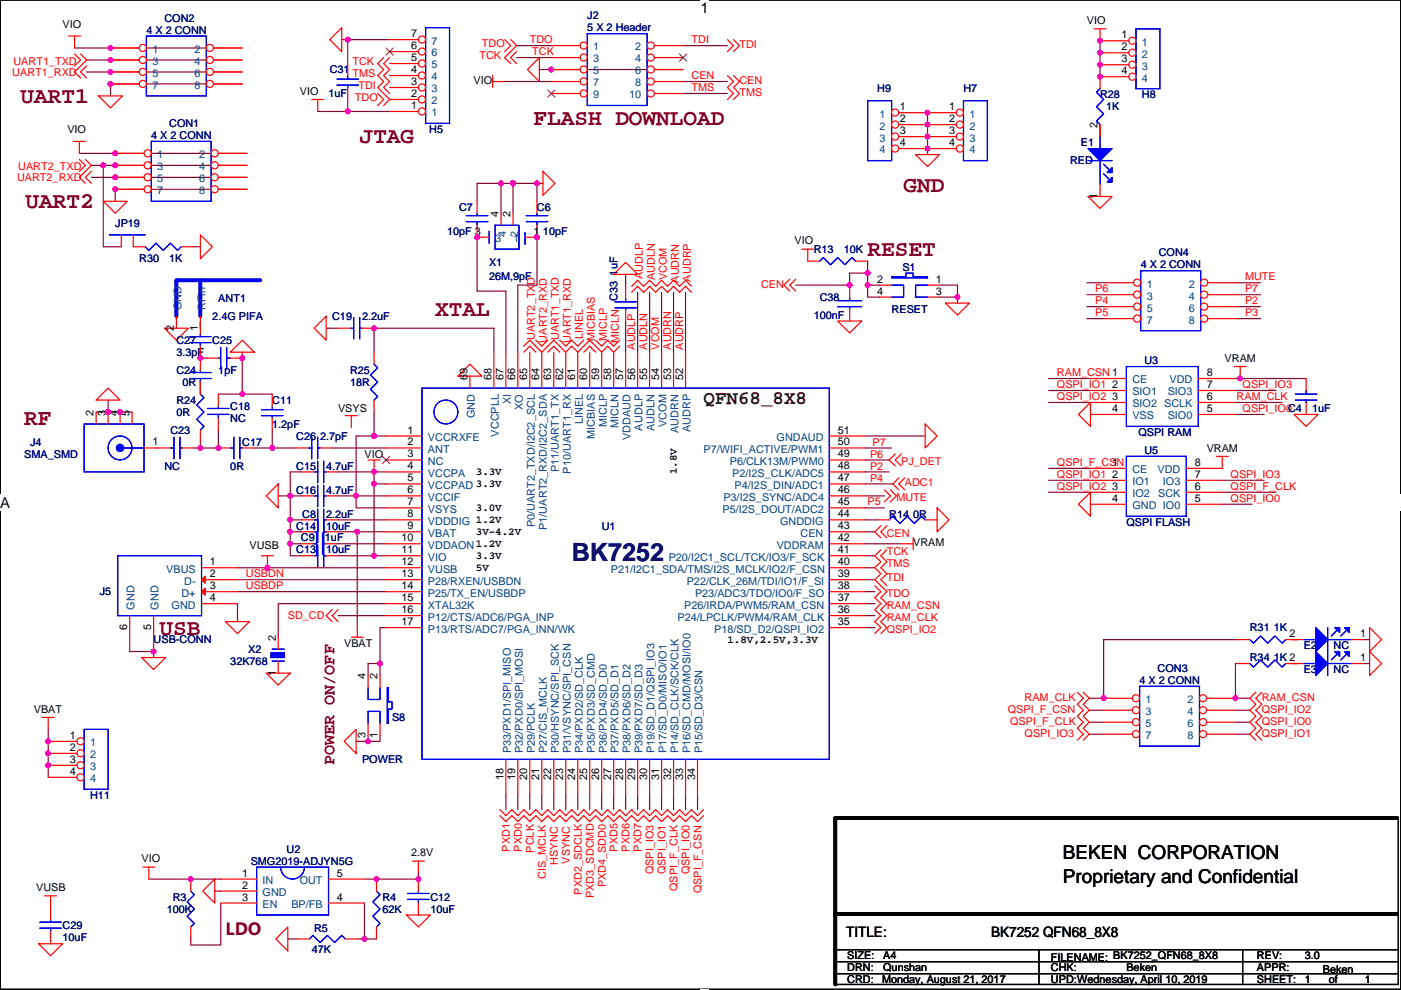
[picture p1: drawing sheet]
<svg xmlns="http://www.w3.org/2000/svg" width="297mm" height="210mm" viewBox="0 0 297 210" stroke-linecap="round" stroke-linejoin="round" font-family="sans-serif">
<defs><g id="words">
<text font-size="5.3" fill="#000080" x="121.2" y="119">BK7252</text>
<g font-size="4.8" fill="#800000">
<text x="4.4" y="21.9">UART1</text>
<text x="113.1" y="26.4">FLASH DOWNLOAD</text>
<text x="76.3" y="30.2">JTAG</text>
<text x="191.6" y="40.7">GND</text>
<text x="5.4" y="44.2">UART2</text>
<text x="184" y="54.4">RESET</text>
<text x="92.3" y="67.1">XTAL</text>
<text x="5.1" y="90.2">RF</text>
<text x="33.8" y="134.6">USB</text>
</g>
<text font-size="4.1" fill="#400000" x="149.2" y="85.7">QFN68_8X8</text>
<g font-size="4.1">
<text x="225.4" y="182.2">BEKEN CORPORATION</text>
<text x="225.4" y="187.3">Proprietary and Confidential</text>
</g>
<g font-size="3.6" fill="#800000">
<text x="70.9" y="162.3" transform="rotate(-90 70.9 162.3)">POWER ON/OFF</text>
<text x="47.8" y="198.4">LDO</text>
</g>
<g font-size="3.2">
<text x="148.5" y="2.8">1</text>
<text x=".1" y="107.7">A</text>
</g>
<g font-size="3">
<text x="179.4" y="198.8">TITLE:</text>
<text x="210.1" y="198.8">BK7252 QFN68_8X8</text>
</g>
<g font-size="2.3">
<text x="13.3" y="5.9">VIO</text>
<text x="230.4" y="5.1">VIO</text>
<text x="87.2" y="10.4">6</text>
<text x="87.2" y="7.9">7</text>
<text x="237.8" y="8.1">1</text>
<text x="237.8" y="10.7">2</text>
<text x="87.2" y="15.5">4</text>
<text x="87.2" y="13">5</text>
<text x="100.4" y="17.8">VIO</text>
<text x="237.8" y="13.2">3</text>
<text x="237.8" y="15.7">4</text>
<text x="63.6" y="20.1">VIO</text>
<text x="87.2" y="23.1">1</text>
<text x="87.2" y="20.6">2</text>
<text x="87.2" y="18">3</text>
<text x="190.8" y="23.4">1</text>
<text x="201.2" y="23.4">1</text>
<text x="14.3" y="28.2">VIO</text>
<text x="190.8" y="25.9">2</text>
<text x="190.8" y="28.4">3</text>
<text x="201.2" y="25.9">2</text>
<text x="201.2" y="28.4">3</text>
<text x="232.7" y="27.2" transform="rotate(-90 232.7 27.2)">2</text>
<text x="190.8" y="31">4</text>
<text x="201.2" y="31">4</text>
<text x="105.7" y="46" transform="rotate(-90 105.7 46)">4</text>
<text x="108.2" y="46" transform="rotate(-90 108.2 46)">2</text>
<text x="232.7" y="42.2" transform="rotate(-90 232.7 42.2)">1</text>
<text x="113.1" y="49.8">1</text>
<text x="168.5" y="51.9">VIO</text>
<text x="186" y="59.9">2</text>
<text x="198.4" y="59.9">1</text>
<text x="186" y="62.5">4</text>
<text x="198.4" y="62.5">3</text>
<text x="36.9" y="70.1" transform="rotate(-90 36.9 70.1)">2</text>
<text x="41.9" y="70.1" transform="rotate(-90 41.9 70.1)">1</text>
<text x="259.6" y="76.8">VRAM</text>
<text x="99.1" y="80.5" transform="rotate(-90 99.1 80.5)">69</text>
<text x="104.2" y="80.5" transform="rotate(-90 104.2 80.5)">68</text>
<text x="106.7" y="80.5" transform="rotate(-90 106.7 80.5)">67</text>
<text x="109.3" y="80.5" transform="rotate(-90 109.3 80.5)">66</text>
<text x="111.8" y="80.5" transform="rotate(-90 111.8 80.5)">65</text>
<text x="114.3" y="80.5" transform="rotate(-90 114.3 80.5)">64</text>
<text x="116.9" y="80.5" transform="rotate(-90 116.9 80.5)">63</text>
<text x="119.4" y="80.5" transform="rotate(-90 119.4 80.5)">62</text>
<text x="122" y="80.5" transform="rotate(-90 122 80.5)">61</text>
<text x="124.5" y="80.5" transform="rotate(-90 124.5 80.5)">60</text>
<text x="127" y="80.5" transform="rotate(-90 127 80.5)">59</text>
<text x="129.6" y="80.5" transform="rotate(-90 129.6 80.5)">58</text>
<text x="132.1" y="80.5" transform="rotate(-90 132.1 80.5)">57</text>
<text x="134.7" y="80.5" transform="rotate(-90 134.7 80.5)">56</text>
<text x="137.2" y="80.5" transform="rotate(-90 137.2 80.5)">55</text>
<text x="139.7" y="80.5" transform="rotate(-90 139.7 80.5)">54</text>
<text x="142.3" y="80.5" transform="rotate(-90 142.3 80.5)">53</text>
<text x="144.8" y="80.5" transform="rotate(-90 144.8 80.5)">52</text>
<text x="235.8" y="82.3">2</text>
<text x="255.8" y="79.8">8</text>
<text x="255.8" y="82.3">7</text>
<text x="19.9" y="88.2" transform="rotate(-90 19.9 88.2)">2</text>
<text x="22.4" y="88.2" transform="rotate(-90 22.4 88.2)">3</text>
<text x="24.9" y="88.2" transform="rotate(-90 24.9 88.2)">4</text>
<text x="27.5" y="88.2" transform="rotate(-90 27.5 88.2)">5</text>
<text x="71.7" y="87.4">VSYS</text>
<text x="235.8" y="84.8">3</text>
<text x="235.8" y="87.4">4</text>
<text x="255.8" y="84.8">6</text>
<text x="255.8" y="87.4">5</text>
<text x="32.3" y="94.5">1</text>
<text x="86.4" y="91.9">1</text>
<text x="86.4" y="94.5">2</text>
<text x="177.6" y="94.5">50</text>
<text x="177.6" y="91.9">51</text>
<text x="255.8" y="95.8">VRAM</text>
<text x="77.3" y="97.1">VIO</text>
<text x="86.4" y="99.6">4</text>
<text x="86.4" y="97">3</text>
<text x="100.9" y="100.7">3.3V</text>
<text x="143.5" y="100.6" transform="rotate(-90 143.5 100.6)">1.8V</text>
<text x="177.6" y="97">49</text>
<text x="177.6" y="99.6">48</text>
<text x="235.8" y="98.8">1</text>
<text x="235.8" y="101.3">2</text>
<text x="253.3" y="101.3">7</text>
<text x="253.3" y="98.8">8</text>
<text x="86.4" y="102.1">5</text>
<text x="86.4" y="104.6">6</text>
<text x="86.4" y="107.2">7</text>
<text x="177.6" y="102.1">47</text>
<text x="177.6" y="104.6">46</text>
<text x="177.6" y="107.2">45</text>
<text x="235.8" y="103.9">3</text>
<text x="235.8" y="106.4">4</text>
<text x="253.3" y="106.4">5</text>
<text x="253.3" y="103.9">6</text>
<text x="86.4" y="112.3">9</text>
<text x="86.4" y="109.7">8</text>
<text x="100.9" y="108.4">3.0V</text>
<text x="100.9" y="113.4">3V~4.2V</text>
<text x="177.6" y="109.7">44</text>
<text x="177.6" y="112.3">43</text>
<text x="44.5" y="119.9">1</text>
<text x="52.9" y="116.4">VUSB</text>
<text x="85.2" y="114.8">10</text>
<text x="85.2" y="117.3">11</text>
<text x="85.2" y="119.9">12</text>
<text x="100.9" y="118.5">3.3V</text>
<text x="177.6" y="119.9">40</text>
<text x="177.6" y="114.8">42</text>
<text x="177.6" y="117.3">41</text>
<text x="193.6" y="115.9">VRAM</text>
<text x="44.5" y="122.4">2</text>
<text x="44.5" y="125">3</text>
<text x="85.2" y="122.4">13</text>
<text x="85.2" y="125">14</text>
<text x="100.9" y="121.1">5V</text>
<text x="177.6" y="125">38</text>
<text x="177.6" y="122.4">39</text>
<text x="44.5" y="127.5">4</text>
<text x="85.2" y="127.5">15</text>
<text x="85.2" y="130">16</text>
<text x="177.6" y="130">36</text>
<text x="177.6" y="127.5">37</text>
<text x="27" y="133.6" transform="rotate(-90 27 133.6)">6</text>
<text x="32" y="133.6" transform="rotate(-90 32 133.6)">5</text>
<text x="58.5" y="135.9" transform="rotate(-90 58.5 135.9)">2</text>
<text x="73" y="137.2">VBAT</text>
<text x="85.2" y="132.6">17</text>
<text x="154.2" y="136.3">1.8V,2.5V,3.3V</text>
<text x="177.6" y="132.6">35</text>
<text x="273.4" y="135.1">2</text>
<text x="288.4" y="135.1">1</text>
<text x="58.5" y="143.3" transform="rotate(-90 58.5 143.3)">1</text>
<text x="288.4" y="140.2">1</text>
<text x="77.5" y="144" transform="rotate(-90 77.5 144)">4</text>
<text x="80" y="144" transform="rotate(-90 80 144)">2</text>
<text x="7.2" y="151.2">VBAT</text>
<text x="14.8" y="156.7">1</text>
<text x="14.8" y="159.3">2</text>
<text x="14.8" y="161.8">3</text>
<text x="77.5" y="156.5" transform="rotate(-90 77.5 156.5)">3</text>
<text x="80" y="156.5" transform="rotate(-90 80 156.5)">1</text>
<text x="14.8" y="164.3">4</text>
<text x="106.7" y="165.4" transform="rotate(-90 106.7 165.4)">18</text>
<text x="109.3" y="165.4" transform="rotate(-90 109.3 165.4)">19</text>
<text x="111.8" y="165.4" transform="rotate(-90 111.8 165.4)">20</text>
<text x="114.3" y="165.4" transform="rotate(-90 114.3 165.4)">21</text>
<text x="116.9" y="165.4" transform="rotate(-90 116.9 165.4)">22</text>
<text x="119.4" y="165.4" transform="rotate(-90 119.4 165.4)">23</text>
<text x="122" y="165.4" transform="rotate(-90 122 165.4)">24</text>
<text x="124.5" y="165.4" transform="rotate(-90 124.5 165.4)">25</text>
<text x="127" y="165.4" transform="rotate(-90 127 165.4)">26</text>
<text x="129.6" y="165.4" transform="rotate(-90 129.6 165.4)">27</text>
<text x="132.1" y="165.4" transform="rotate(-90 132.1 165.4)">28</text>
<text x="134.7" y="165.4" transform="rotate(-90 134.7 165.4)">29</text>
<text x="137.2" y="165.4" transform="rotate(-90 137.2 165.4)">30</text>
<text x="139.7" y="165.4" transform="rotate(-90 139.7 165.4)">31</text>
<text x="142.3" y="165.4" transform="rotate(-90 142.3 165.4)">32</text>
<text x="144.8" y="165.4" transform="rotate(-90 144.8 165.4)">33</text>
<text x="147.4" y="165.4" transform="rotate(-90 147.4 165.4)">34</text>
<text x="30" y="182.9">VIO</text>
<text x="51.4" y="185.9">1</text>
<text x="71.4" y="185.9">5</text>
<text x="87.2" y="181.7">2.8V</text>
<text x="7.7" y="189">VUSB</text>
<text x="51.4" y="191">3</text>
<text x="51.4" y="188.5">2</text>
<text x="71.4" y="191">4</text>
<text x="179.6" y="203.5">SIZE:</text>
<text x="187.3" y="203.5">A4</text>
<text x="222.8" y="203.8">FILENAME: BK7252_QFN68_8X8</text>
<text x="266.5" y="203.5">REV:</text>
<text x="276.7" y="203.5">3.0</text>
<text x="179.6" y="206">DRN:</text>
<text x="179.6" y="208.6">CRD:</text>
<text x="187" y="208.6">Monday, August 21, 2017</text>
<text x="187.3" y="206">Qunshan</text>
<text x="222.8" y="206">CHK:</text>
<text x="222.8" y="208.6">UPD:Wednesday, April 10, 2019</text>
<text x="238.8" y="206">Beken</text>
<text x="266.5" y="206">APPR:</text>
<text x="266.5" y="208.6">SHEET:</text>
<text x="276.7" y="208.6">1</text>
<text x="280.5" y="206.3">Beken</text>
<text x="281.7" y="208.6">of</text>
<text x="289.4" y="208.6">1</text>
</g>
<g font-size="2.3" fill="#000080">
<text x="34.9" y="4.6">CON2</text>
<text x="124.5" y="4.1">J2</text>
<text x="31" y="7.2">4 X 2 CONN</text>
<text x="124.5" y="6.6">5 X 2 Header</text>
<text x="69.9" y="15.5">C31</text>
<text x="69.7" y="20.6">1uF</text>
<text x="186" y="19.6">H9</text>
<text x="204.3" y="19.6">H7</text>
<text x="233.2" y="20.9">R28</text>
<text x="234.5" y="23.4">1K</text>
<text x="242.1" y="20.9">H8</text>
<text x="32.1" y="29.5">4 X 2 CONN</text>
<text x="35.9" y="27">CON1</text>
<text x="91" y="28.2">H5</text>
<text x="226.9" y="34.8">RED</text>
<text x="229.2" y="31">E1</text>
<text x="97.3" y="44.7">C7</text>
<text x="113.9" y="44.7">C6</text>
<text x="24.4" y="48">JP19</text>
<text x="94.8" y="49.8">10pF 3</text>
<text x="115.1" y="49.8">10pF</text>
<text x="172.5" y="53.6">R13</text>
<text x="178.9" y="53.6">10K</text>
<text x="29.5" y="55.7">R30</text>
<text x="35.9" y="55.7">1K</text>
<text x="103.7" y="56.4">X1</text>
<text x="103.7" y="59.5">26M,9pF</text>
<text x="191.3" y="57.4">S1</text>
<text x="241.9" y="56.9">4 X 2 CONN</text>
<text x="245.7" y="54.4">CON4</text>
<text x="46.3" y="64.1">ANT1</text>
<text x="131" y="63.8" transform="rotate(-90 131 63.8)">C33 1uF</text>
<text x="173.8" y="63.8">C38</text>
<text x="45" y="67.9">2.4G PIFA</text>
<text x="70.4" y="67.9">C19</text>
<text x="76.8" y="67.9">2.2uF</text>
<text x="172.5" y="67.6">100nF</text>
<text x="189" y="66.3">RESET</text>
<text x="37.4" y="72.9">C27</text>
<text x="37.4" y="75.5">3.3pF</text>
<text x="45" y="72.9">C25</text>
<text x="242.6" y="77.3">U3</text>
<text x="37.4" y="79.3">C24</text>
<text x="38.7" y="81.8">0R</text>
<text x="46.3" y="79.3">1pF</text>
<text x="74.2" y="79.3">R25</text>
<text x="74.2" y="81.8">18R</text>
<text x="37.4" y="85.6">R24</text>
<text x="37.4" y="88.2">0R</text>
<text x="48.8" y="86.9">C18</text>
<text x="48.8" y="89.5">NC</text>
<text x="57.7" y="85.6">C11</text>
<text x="278.2" y="87.4">1uF</text>
<text x="6.4" y="94.5">J4</text>
<text x="36.1" y="92">C23</text>
<text x="51.4" y="94.5">C17</text>
<text x="57.7" y="90.7">1.2pF</text>
<text x="62.8" y="93.3">C26 2.7pF</text>
<text x="241.4" y="92.5">QSPI RAM</text>
<text x="5.1" y="97.1">SMA_SMD</text>
<text x="34.9" y="99.6">NC</text>
<text x="48.8" y="99.6">0R</text>
<text x="62.8" y="99.6">C15</text>
<text x="69.1" y="99.6">4.7uF</text>
<text x="242.6" y="96.3">U5</text>
<text x="62.8" y="104.7">C16</text>
<text x="69.1" y="104.7">4.7uF</text>
<text x="62.8" y="112.3">C14</text>
<text x="64.1" y="109.8">C8</text>
<text x="69.1" y="112.3">10uF</text>
<text x="69.1" y="109.8">2.2uF</text>
<text x="127.6" y="112.3">U1</text>
<text x="188.5" y="109.8">R14 0R</text>
<text x="238.8" y="111.5">QSPI FLASH</text>
<text x="62.8" y="117.4">C13</text>
<text x="63.8" y="114.9">C9</text>
<text x="68.9" y="114.9">1uF</text>
<text x="69.1" y="117.4">10uF</text>
<text x="21.1" y="126.3">J5</text>
<text x="32.6" y="136.4">USB-CONN</text>
<text x="265" y="133.9">R31 1K</text>
<text x="276.4" y="137.7">E2</text>
<text x="282.8" y="137.7">NC</text>
<text x="48.8" y="141">32K768</text>
<text x="52.6" y="138.5">X2</text>
<text x="245.4" y="142.5">CON3</text>
<text x="265" y="140.3">R34 1K 2</text>
<text x="276.4" y="142.8">E3</text>
<text x="282.8" y="142.8">NC</text>
<text x="241.6" y="145.1">4 X 2 CONN</text>
<text x="83.1" y="153">S8</text>
<text x="76.8" y="161.8">POWER</text>
<text x="19.1" y="169.5">H11</text>
<text x="53.1" y="183.4">SMG2019-ADJYN5G</text>
<text x="60.8" y="180.9">U2</text>
<text x="36.6" y="191.1">R3</text>
<text x="81.1" y="191.1">R4</text>
<text x="91.2" y="191.1">C12</text>
<text x="13.3" y="197.1">C29</text>
<text x="35.4" y="193.6">100K</text>
<text x="66.6" y="197.7">R5</text>
<text x="81.1" y="193.6">62K</text>
<text x="91.2" y="193.6">10uF</text>
<text x="13.3" y="199.7">10uF</text>
<text x="66.1" y="202.2">47K</text>
</g>
<g font-size="2.3" fill="#004080">
<text x="32.3" y="11.2">1</text>
<text x="41.2" y="11.2">2</text>
<text x="91.5" y="12">6</text>
<text x="91.5" y="9.4">7</text>
<text x="125.8" y="10.7">1</text>
<text x="134.7" y="10.7">2</text>
<text x="242.1" y="9.7">1</text>
<text x="32.3" y="13.8">3</text>
<text x="32.3" y="16.3">5</text>
<text x="41.2" y="13.8">4</text>
<text x="41.2" y="16.3">6</text>
<text x="91.5" y="17.1">4</text>
<text x="91.5" y="14.5">5</text>
<text x="125.8" y="13.3">3</text>
<text x="125.8" y="15.8">5</text>
<text x="134.7" y="13.3">4</text>
<text x="134.7" y="15.8">6</text>
<text x="242.1" y="12.2">2</text>
<text x="242.1" y="14.8">3</text>
<text x="242.1" y="17.3">4</text>
<text x="32.3" y="18.8">7</text>
<text x="41.2" y="18.8">8</text>
<text x="91.5" y="22.1">2</text>
<text x="91.5" y="19.6">3</text>
<text x="125.8" y="18.3">7</text>
<text x="125.8" y="20.9">9</text>
<text x="133.4" y="20.9">10</text>
<text x="134.7" y="18.3">8</text>
<text x="91.5" y="24.7">1</text>
<text x="186.5" y="24.9">1</text>
<text x="186.5" y="27.5">2</text>
<text x="205.5" y="24.9">1</text>
<text x="205.5" y="27.5">2</text>
<text x="33.3" y="33.6">1</text>
<text x="42.2" y="33.6">2</text>
<text x="186.5" y="30">3</text>
<text x="186.5" y="32.6">4</text>
<text x="205.5" y="30">3</text>
<text x="205.5" y="32.6">4</text>
<text x="33.3" y="36.1">3</text>
<text x="33.3" y="38.7">5</text>
<text x="33.3" y="41.2">7</text>
<text x="42.2" y="36.1">4</text>
<text x="42.2" y="38.7">6</text>
<text x="42.2" y="41.2">8</text>
<text x="105" y="51.4">3</text>
<text x="107.3" y="50.3" transform="rotate(-90 107.3 50.3)">4</text>
<text x="108.8" y="51.4">1</text>
<text x="109.8" y="50.3" transform="rotate(-90 109.8 50.3)">2</text>
<text x="38.5" y="65.8" transform="rotate(-90 38.5 65.8)">GND</text>
<text x="43.5" y="65.8" transform="rotate(-90 43.5 65.8)">RFin</text>
<text x="243.1" y="61">1</text>
<text x="243.1" y="63.5">3</text>
<text x="252" y="61">2</text>
<text x="252" y="63.5">4</text>
<text x="243.1" y="66.1">5</text>
<text x="243.1" y="68.6">7</text>
<text x="252" y="66.1">6</text>
<text x="252" y="68.6">8</text>
<text x="240.1" y="81.3">CE</text>
<text x="240.1" y="83.9">SIO1</text>
<text x="247.6" y="83.9">SIO3</text>
<text x="248" y="81.3">VDD</text>
<text x="100.7" y="88.7" transform="rotate(-90 100.7 88.7)">GND</text>
<text x="108.3" y="85.8" transform="rotate(-90 108.3 85.8)">XI</text>
<text x="110.8" y="86.9" transform="rotate(-90 110.8 86.9)">XO</text>
<text x="240.1" y="86.4">SIO2 SCLK</text>
<text x="240.1" y="88.9">VSS</text>
<text x="247.6" y="88.9">SIO0</text>
<text x="90.7" y="93.5">VCCRXFE</text>
<text x="105.8" y="92.6" transform="rotate(-90 105.8 92.6)">VCCPLL</text>
<text x="123.5" y="90" transform="rotate(-90 123.5 90)">LINEL</text>
<text x="126.1" y="93.1" transform="rotate(-90 126.1 93.1)">MICBIAS</text>
<text x="128.6" y="90.7" transform="rotate(-90 128.6 90.7)">MICLP</text>
<text x="131.2" y="90.8" transform="rotate(-90 131.2 90.8)">MICLN</text>
<text x="133.7" y="93.4" transform="rotate(-90 133.7 93.4)">VDDAUD</text>
<text x="136.2" y="91.3" transform="rotate(-90 136.2 91.3)">AUDLP</text>
<text x="138.8" y="91.4" transform="rotate(-90 138.8 91.4)">AUDLN</text>
<text x="141.3" y="90.5" transform="rotate(-90 141.3 90.5)">VCOM</text>
<text x="143.9" y="91.8" transform="rotate(-90 143.9 91.8)">AUDRN</text>
<text x="146.4" y="91.7" transform="rotate(-90 146.4 91.7)">AUDRP</text>
<text x="164.7" y="93.5">GNDAUD</text>
<text x="90.7" y="96.1">ANT</text>
<text x="90.7" y="101.1">VCCPA</text>
<text x="90.7" y="98.6">NC</text>
<text x="118.5" y="100.2" transform="rotate(-90 118.5 100.2)">P11/UART1_TX</text>
<text x="121" y="100.4" transform="rotate(-90 121 100.4)">P10/UART1_RX</text>
<text x="149.2" y="96.1">P7/WIFI_ACTIVE/PWM1</text>
<text x="154.7" y="98.6">P6/CLK13M/PWM0</text>
<text x="155.3" y="101.1">P2/I2S_CLK/ADC5</text>
<text x="240.1" y="100.4">CE</text>
<text x="245.4" y="100.4">VDD</text>
<text x="90.7" y="103.7">VCCPAD 3.3V</text>
<text x="90.7" y="106.2">VCCIF</text>
<text x="153.4" y="106.2">P3/I2S_SYNC/ADC4</text>
<text x="155.8" y="103.7">P4/I2S_DIN/ADC1</text>
<text x="240.1" y="102.9">IO1</text>
<text x="240.1" y="105.5">IO2</text>
<text x="240.1" y="108">GND IO0</text>
<text x="245.6" y="105.5">SCK</text>
<text x="246.6" y="102.9">IO3</text>
<text x="90.7" y="108.8">VSYS</text>
<text x="90.7" y="113.8">VBAT</text>
<text x="90.7" y="111.3">VDDDIG 1.2V</text>
<text x="113.4" y="111.9" transform="rotate(-90 113.4 111.9)">P0/UART2_TXD/I2C2_SCL</text>
<text x="115.9" y="112.4" transform="rotate(-90 115.9 112.4)">P1/UART2_RXD/I2C2_SDA</text>
<text x="153.2" y="108.8">P5/I2S_DOUT/ADC2</text>
<text x="165.4" y="111.3">GNDDIG</text>
<text x="169.7" y="113.8">CEN</text>
<text x="90.7" y="116.4">VDDAON1.2V</text>
<text x="90.7" y="118.9">VIO</text>
<text x="141.8" y="118.9">P20/I2C1_SCL/TCK/IO3/F_SCK</text>
<text x="164.7" y="116.4">VDDRAM</text>
<text x="35.2" y="121.5">VBUS</text>
<text x="39" y="124">D-</text>
<text x="90.7" y="124">P28/RXEN/USBDN</text>
<text x="90.7" y="121.5">VUSB</text>
<text x="129.5" y="121.5">P21/I2C1_SDA/TMS/I2S_MCLK/IO2/F_CSN</text>
<text x="145.6" y="124">P22/CLK_26M/TDI/IO1/F_SI</text>
<text x="28.6" y="129.3" transform="rotate(-90 28.6 129.3)">GND</text>
<text x="33.6" y="129.3" transform="rotate(-90 33.6 129.3)">GND</text>
<text x="36.4" y="129.1">GND</text>
<text x="38.5" y="126.5">D+</text>
<text x="90.7" y="126.5">P25/TX_EN/USBDP</text>
<text x="90.7" y="129.1">XTAL32K</text>
<text x="90.7" y="131.6">P12/CTS/ADC6/PGA_INP</text>
<text x="143.7" y="131.6">P24/LPCLK/PWM4/RAM_CLK</text>
<text x="145.1" y="129.1">P26/IRDA/PWM5/RAM_CSN</text>
<text x="147.4" y="126.5">P23/ADC3/TDO/IO0/F_SO</text>
<text x="90.7" y="134.2">P13/RTS/ADC7/PGA_INN/WK</text>
<text x="151.4" y="134.2">P18/SD_D2/QSPI_IO2</text>
<text x="242.9" y="149.1">1</text>
<text x="251.8" y="149.1">2</text>
<text x="242.9" y="151.7">3</text>
<text x="242.9" y="154.2">5</text>
<text x="251.8" y="151.7">4</text>
<text x="251.8" y="154.2">6</text>
<text x="19.1" y="158.3">1</text>
<text x="19.1" y="160.8">2</text>
<text x="108.3" y="159.8" transform="rotate(-90 108.3 159.8)">P33/PXD1/SPI_MISO</text>
<text x="110.8" y="159.8" transform="rotate(-90 110.8 159.8)">P32/PXD0/SPI_MOSI</text>
<text x="113.4" y="159.8" transform="rotate(-90 113.4 159.8)">P29/PCLK</text>
<text x="115.9" y="159.8" transform="rotate(-90 115.9 159.8)">P27/CIS_MCLK</text>
<text x="118.5" y="159.8" transform="rotate(-90 118.5 159.8)">P30/HSYNC/SPI_SCK</text>
<text x="121" y="159.8" transform="rotate(-90 121 159.8)">P31/VSYNC/SPI_CSN</text>
<text x="123.5" y="159.8" transform="rotate(-90 123.5 159.8)">P34/PXD2/SD_CLK</text>
<text x="126.1" y="159.8" transform="rotate(-90 126.1 159.8)">P35/PXD3/SD_CMD</text>
<text x="128.6" y="159.8" transform="rotate(-90 128.6 159.8)">P36/PXD4/SD_D0</text>
<text x="131.2" y="159.8" transform="rotate(-90 131.2 159.8)">P37/PXD5/SD_D1</text>
<text x="133.7" y="159.8" transform="rotate(-90 133.7 159.8)">P38/PXD6/SD_D2</text>
<text x="136.2" y="159.8" transform="rotate(-90 136.2 159.8)">P39/PXD7/SD_D3</text>
<text x="138.8" y="159.8" transform="rotate(-90 138.8 159.8)">P19/SD_D1/QSPI_IO3</text>
<text x="141.3" y="159.8" transform="rotate(-90 141.3 159.8)">P17/SD_D0/MISO/IO1</text>
<text x="143.9" y="159.8" transform="rotate(-90 143.9 159.8)">P14/SD_CLK/SCK/CLK</text>
<text x="146.4" y="159.8" transform="rotate(-90 146.4 159.8)">P16/SD_CMD/MOSI/IO0</text>
<text x="148.9" y="159.8" transform="rotate(-90 148.9 159.8)">P15/SD_D3/CSN</text>
<text x="242.9" y="156.8">7</text>
<text x="251.8" y="156.8">8</text>
<text x="19.1" y="163.4">3</text>
<text x="19.1" y="165.9">4</text>
<text x="55.7" y="187.5">IN</text>
<text x="55.7" y="190">GND</text>
<text x="63.5" y="187.5">OUT</text>
<text x="55.7" y="192.6">EN</text>
<text x="61.8" y="192.6">BP/FB</text>
</g>
<g font-size="2.3" fill="#f00">
<text x="102.2" y="9.9">TDO</text>
<text x="112.3" y="9.2">TDO</text>
<text x="112.8" y="11.7">TCK</text>
<text x="146.6" y="9.2">TDI</text>
<text x="156.8" y="10.2">TDI</text>
<text x="2.6" y="16">UART1_RXD</text>
<text x="2.9" y="13.8">UART1_TXD</text>
<text x="74.7" y="16.3">TMS</text>
<text x="74.7" y="13.8">TCK</text>
<text x="101.7" y="12.5">TCK</text>
<text x="146.6" y="16.8">CEN</text>
<text x="156.8" y="17.8">CEN</text>
<text x="75.2" y="21.4">TDO</text>
<text x="76" y="18.8">TDI</text>
<text x="146.6" y="19.3">TMS</text>
<text x="156.8" y="20.4">TMS</text>
<text x="3.6" y="38.4">UART2_RXD</text>
<text x="3.9" y="36.1">UART2_TXD</text>
<text x="136.3" y="59.2" transform="rotate(-90 136.3 59.2)">AUDLP</text>
<text x="138.8" y="59.5" transform="rotate(-90 138.8 59.5)">AUDLN</text>
<text x="141.4" y="59.5" transform="rotate(-90 141.4 59.5)">VCOM</text>
<text x="143.9" y="60" transform="rotate(-90 143.9 60)">AUDRN</text>
<text x="146.4" y="59.7" transform="rotate(-90 146.4 59.7)">AUDRP</text>
<text x="264" y="59.5">MUTE</text>
<text x="161.4" y="61">CEN</text>
<text x="232.2" y="64.5">P4</text>
<text x="232.2" y="62">P6</text>
<text x="264" y="64.5">P2</text>
<text x="264" y="62">P7</text>
<text x="123.6" y="71.9" transform="rotate(-90 123.6 71.9)">LINEL</text>
<text x="232.2" y="67.1">P5</text>
<text x="264" y="67.1">P3</text>
<text x="113.4" y="72.2" transform="rotate(-90 113.4 72.2)">UART2_TXD</text>
<text x="116" y="72.7" transform="rotate(-90 116 72.7)">UART2_RXD</text>
<text x="118.5" y="72.2" transform="rotate(-90 118.5 72.2)">UART1_TXD</text>
<text x="121" y="72.7" transform="rotate(-90 121 72.7)">UART1_RXD</text>
<text x="126.1" y="72.4" transform="rotate(-90 126.1 72.4)">MICBIAS</text>
<text x="128.7" y="72.4" transform="rotate(-90 128.7 72.4)">MICLP</text>
<text x="131.2" y="72.7" transform="rotate(-90 131.2 72.7)">MICLN</text>
<text x="134.7" y="74.2" transform="rotate(-90 134.7 74.2)">AUDLP</text>
<text x="137.2" y="74.2" transform="rotate(-90 137.2 74.2)">AUDLN</text>
<text x="139.8" y="74.2" transform="rotate(-90 139.8 74.2)">VCOM</text>
<text x="142.3" y="74.2" transform="rotate(-90 142.3 74.2)">AUDRN</text>
<text x="144.8" y="74.2" transform="rotate(-90 144.8 74.2)">AUDRP</text>
<text x="224.1" y="82.3">QSPI_IO1</text>
<text x="224.1" y="79.8">RAM_CSN 1</text>
<text x="263.5" y="82.3">QSPI_IO3</text>
<text x="224.1" y="84.9">QSPI_IO2</text>
<text x="262.2" y="84.9">RAM_CLK</text>
<text x="263.5" y="87.4">QSPI_IO0C4</text>
<text x="185" y="94.5">P7</text>
<text x="184.5" y="99.6">P2</text>
<text x="184.5" y="97">P6</text>
<text x="191.1" y="98.6">PJ_DET</text>
<text x="224.1" y="101.4">QSPI_IO1</text>
<text x="224.1" y="98.8">QSPI_F_CSN</text>
<text x="260.9" y="101.4">QSPI_IO3</text>
<text x="184" y="107.2">P5</text>
<text x="184.5" y="102.1">P4</text>
<text x="190.1" y="106.2">MUTE</text>
<text x="191.8" y="103.2">ADC1</text>
<text x="224.1" y="103.9">QSPI_IO2</text>
<text x="260.9" y="103.9">QSPI_F_CLK</text>
<text x="260.9" y="106.4">QSPI_IO0</text>
<text x="188" y="113.8">CEN</text>
<text x="188" y="117.6">TCK</text>
<text x="52.1" y="122.4">USBDN</text>
<text x="52.1" y="125">USBDP</text>
<text x="188" y="123.2">TDI</text>
<text x="188" y="120.2">TMS</text>
<text x="61" y="131.4">SD_CD</text>
<text x="188" y="126.5">TDO</text>
<text x="188" y="129.1">RAM_CSN</text>
<text x="188" y="131.6">RAM_CLK</text>
<text x="188" y="134.2">QSPI_IO2</text>
<text x="217.2" y="148.6">RAM_CLK</text>
<text x="267.5" y="148.6">RAM_CSN</text>
<text x="213.7" y="151.2">QSPI_F_CSN</text>
<text x="214.2" y="153.7">QSPI_F_CLK</text>
<text x="267.5" y="151.2">QSPI_IO2</text>
<text x="267.5" y="153.7">QSPI_IO0</text>
<text x="217.2" y="156.3">QSPI_IO3</text>
<text x="267.5" y="156.3">QSPI_IO1</text>
<text x="108.1" y="180.6" transform="rotate(-90 108.1 180.6)">PXD1</text>
<text x="110.6" y="180.6" transform="rotate(-90 110.6 180.6)">PXD0</text>
<text x="113.2" y="180.9" transform="rotate(-90 113.2 180.9)">PCLK</text>
<text x="118.3" y="183.4" transform="rotate(-90 118.3 183.4)">HSYNC</text>
<text x="120.8" y="183.2" transform="rotate(-90 120.8 183.2)">VSYNC</text>
<text x="131" y="180.6" transform="rotate(-90 131 180.6)">PXD5</text>
<text x="133.5" y="180.6" transform="rotate(-90 133.5 180.6)">PXD6</text>
<text x="136" y="180.6" transform="rotate(-90 136 180.6)">PXD7</text>
<text x="138.6" y="185.4" transform="rotate(-90 138.6 185.4)">QSPI_IO3</text>
<text x="141.1" y="185.4" transform="rotate(-90 141.1 185.4)">QSPI_IO1</text>
<text x="146.2" y="185.4" transform="rotate(-90 146.2 185.4)">QSPI_IO0</text>
<text x="115.7" y="186.5" transform="rotate(-90 115.7 186.5)">CIS_MCLK</text>
<text x="123.3" y="189.8" transform="rotate(-90 123.3 189.8)">PXD2_SDCLK</text>
<text x="125.9" y="190.5" transform="rotate(-90 125.9 190.5)">PXD3_SDCMD</text>
<text x="128.4" y="188.2" transform="rotate(-90 128.4 188.2)">PXD4_SDD0</text>
<text x="143.7" y="189" transform="rotate(-90 143.7 189)">QSPI_F_CLK</text>
<text x="148.7" y="189.5" transform="rotate(-90 148.7 189.5)">QSPI_F_CSN</text>
</g>
</g></defs>
<path d="M.1 0h296.9v209.8h-296.9z" fill="none" stroke="#000" stroke-width=".25"/>
<g fill="#fff">
<path d="M148.5 0h1.8v3.5h-1.8z"/>
<path d="M148.5 209.8l1.8 .1z"/>
<path d="M0 104.9h2.2v3.5h-2.2z"/>
<path d="M297 104.9v3.5z"/>
</g>
<g fill="none" stroke="#800040" stroke-width=".25">
<path d="M15.8 10.2h35.6M18.3 12.7h33.1M18.3 15.3h33.1M51.4 17.8h-28v2.5M72.5 8.4h1.2M73.7 8.4h8.9M73.7 8.4v5.1M107 17.3h9.9M109.5 9.7h7.4M109.5 12.2h7.4M114.4 14.8h30.4M144.8 9.7h9.4"/>
<path d="M144.8 19.8h9.4M144.8 17.3h9.4M233.2 8.7v7.6M16.8 32.5h35.6M19.4 35.1h2.5M19.4 37.6h33M21.9 35.1v17.2h3.8M21.9 35.1h30.5M67.4 23.6h6.3M73.7 23.6h8.9M73.7 21.1v2.5M106.2 38.9h-5v3.8"/>
<path d="M106.2 38.9h2.6M106.2 38.9v6.3M108.8 38.9h5.1M108.8 38.9v6.3M113.9 38.9v3.8M113.9 38.9h1.2M196.7 23.9v8.9M233.2 26.4v2.6M41 52.3h1.5M52.4 40.2h-28v2.5M101.2 50.3v11.4h6v13M113.9 50.3v10.2h-4.1v14.2"/>
<path d="M132.6 58.2v2.5M184 57.9h-3.9v2.6h-11.4M184 55.4v2.5M184 57.9v5.1h2.5M230.4 60h3.8M262.2 60h5.1M42.5 68.3v1.3M42.5 76h1.2M51.4 74.7v8.9h6.3M69.1 69.6h2.6M104.7 74.7v-5.1h-25.4v5.1M132.6 68.3v6.4"/>
<path d="M135.2 62v12.7M137.7 62v12.7M140.3 62v12.7M142.8 62v12.7M145.3 62v12.7M184 60.5h2.5M199.2 60.5h3.8v2.5M199.2 63h3.8M203 63v1.3M230.4 65h3.8M230.4 62.5h3.8M230.4 67.6h3.8"/>
<path d="M262.2 67.6h5.1M262.2 65h5.1M262.2 62.5h5.1M20.4 87.4h2.5M22.9 87.4h5.1M22.9 84.9v2.5M33.1 95h.5M41.2 95h1.3M42.5 81v2.6M42.5 93.7v1.3M46.3 83.6h5.1M46.3 91.2v3.8h-3.8"/>
<path d="M53.9 95h3.8M57.7 91.2v3.8M57.7 95h5.1M70.4 95h11.4M79.3 92.5h2.5M79.3 87.4v5.1M79.3 92.5h-3.8v12.7M183.4 92.5h12.7M183.4 97.6h5.1M183.4 95h5.6M222.3 85.4h8.9M222.3 82.8h8.9"/>
<path d="M222.3 80.3h8.9M222.3 99.3h8.9M261.7 85.4h10.1M261.7 87.9h6.3M261.7 82.8h8.9M276.9 80.3h-15.2M59 105.2h2.5M61.5 110.3h2.6M61.5 105.2h2.6M61.5 110.3v2.5h2.6M61.5 115.3v2.6h2.6M61.5 105.2v5.1"/>
<path d="M61.5 112.8v2.5h2.3M64.1 100.1h-2.6v5.1M71.4 115.3h10.4M71.7 110.3h10.1M71.7 112.8h4.1M71.7 117.9h7.6M71.7 100.1h7.6M71.7 105.2h3.8M75.5 105.2h6.3M75.5 105.2v2.5h6.3M75.8 112.8h6M75.8 112.8v19.8"/>
<path d="M79.3 102.6v15.3M79.3 117.9h2.5M79.3 100.1h2.5M79.3 100.1v2.5h2.5M183.4 102.6h5.9M183.4 117.9h2.1M183.4 112.8h2.1M183.4 110.3h2.6M183.4 105.2h4.1M183.4 100.1h5.1M183.4 115.3h7.7M183.4 107.7h4.1"/>
<path d="M222.3 101.9h8.9M222.3 104.4h8.9M259.1 107h6.4M259.1 101.9h8.9M259.1 104.4h11.5M27.5 138.2h5.1v1.3M50.4 128v3.8M50.4 123h31.4M50.4 120.4h31.4M50.4 125.5h31.4M71.7 130.6h10.1M81.8 128h-22.8v7.1"/>
<path d="M81.8 133.1h-1.2v7.6M183.4 123h2.1M183.4 120.4h2.1M183.4 125.5h2.1M183.4 128h2.1M183.4 130.6h2.1M183.4 133.1h2.1M262.4 135.7h-28.4v12.4h-3.1M273.9 135.7h1.2M289.1 135.7h1.3M10.2 154.7v10.2M75.5 157.2h2.5"/>
<path d="M78 156v1.2M80.6 156v1.2h-2.6M80.6 140.7v2.6M80.6 140.7h-2.6v2.6M230.9 155.7h3.1M230.9 150.6h3.1M230.9 153.2h3.1M261.9 155.7h3.1M261.9 153.2h3.1M261.9 150.6h3.1M262.4 140.7h-.5v7.4h3.1M273.9 140.7h1.2"/>
<path d="M289.1 140.7h1.3M107.2 168.7v3M109.8 168.7v3M112.3 168.7v3M114.9 168.7v3M117.4 168.7v3M119.9 168.7v3M122.5 168.7v3M125 168.7v3M127.6 168.7v3M130.1 168.7v3M132.6 168.7v3"/>
<path d="M135.2 168.7v3M137.7 168.7v3M140.3 168.7v3M142.8 168.7v3M145.3 168.7v3M147.9 168.7v3M31.6 186.5h15.2M45.5 189h1.3M46.8 191.5v8.9h-6.4v-1.2M61 199.2h2.1M75.8 199.2h1.5M77.3 199.2h2.5"/>
<path d="M77.3 191.5v7.7M88.7 185.2v1.3h-11.4"/>
</g>
<g fill="#f0f" stroke="#f0f" stroke-width=".25">
<circle cx="22.9" cy="87.4" r=".5"/>
<circle cx="51.4" cy="83.6" r=".5"/>
<circle cx="51.4" cy="76" r=".5"/>
<circle cx="42.5" cy="95" r=".5"/>
<circle cx="42.5" cy="76" r=".5"/>
<circle cx="46.3" cy="95" r=".5"/>
<circle cx="57.7" cy="95" r=".5"/>
<circle cx="61.5" cy="105.2" r=".5"/>
<circle cx="21.9" cy="35.1" r=".5"/>
<circle cx="24.4" cy="35.1" r=".5"/>
<circle cx="24.4" cy="40.1" r=".5"/>
<circle cx="24.4" cy="32.5" r=".5"/>
<circle cx="24.4" cy="37.6" r=".5"/>
<circle cx="23.4" cy="12.7" r=".5"/>
<circle cx="23.4" cy="17.8" r=".5"/>
<circle cx="23.4" cy="10.2" r=".5"/>
<circle cx="23.4" cy="15.2" r=".5"/>
<circle cx="101.1" cy="50.3" r=".5"/>
<circle cx="108.8" cy="38.9" r=".5"/>
<circle cx="106.2" cy="38.9" r=".5"/>
<circle cx="113.8" cy="38.9" r=".5"/>
<circle cx="113.8" cy="50.3" r=".5"/>
<circle cx="73.7" cy="23.6" r=".5"/>
<circle cx="73.7" cy="8.4" r=".5"/>
<circle cx="116.9" cy="14.7" r=".5"/>
<circle cx="262.9" cy="80.3" r=".5"/>
<circle cx="32.6" cy="138.2" r=".5"/>
<circle cx="234" cy="148.1" r=".5"/>
<circle cx="261.9" cy="148.1" r=".5"/>
<circle cx="56.7" cy="120.4" r=".5"/>
<circle cx="196.6" cy="23.9" r=".5"/>
<circle cx="196.6" cy="26.4" r=".5"/>
<circle cx="196.6" cy="31.5" r=".5"/>
<circle cx="196.6" cy="29" r=".5"/>
<circle cx="233.2" cy="13.7" r=".5"/>
<circle cx="233.2" cy="11.2" r=".5"/>
<circle cx="233.2" cy="8.6" r=".5"/>
<circle cx="233.2" cy="16.3" r=".5"/>
<circle cx="25.4" cy="87.4" r=".5"/>
<circle cx="78" cy="157.2" r=".5"/>
<circle cx="180.1" cy="60.5" r=".5"/>
<circle cx="183.9" cy="60.5" r=".5"/>
<circle cx="203" cy="63" r=".5"/>
<circle cx="183.9" cy="57.9" r=".5"/>
<circle cx="10.2" cy="162.3" r=".5"/>
<circle cx="10.2" cy="159.8" r=".5"/>
<circle cx="10.2" cy="157.2" r=".5"/>
<circle cx="80.6" cy="140.7" r=".5"/>
<circle cx="61.5" cy="112.8" r=".5"/>
<circle cx="61.5" cy="110.2" r=".5"/>
<circle cx="61.5" cy="115.3" r=".5"/>
<circle cx="79.3" cy="117.9" r=".5"/>
<circle cx="79.3" cy="102.6" r=".5"/>
<circle cx="79.3" cy="100.1" r=".5"/>
<circle cx="79.3" cy="92.5" r=".5"/>
<circle cx="79.3" cy="69.6" r=".5"/>
<circle cx="75.5" cy="105.2" r=".5"/>
<circle cx="75.7" cy="112.8" r=".5"/>
<circle cx="40.4" cy="186.4" r=".5"/>
<circle cx="79.8" cy="186.4" r=".5"/>
<circle cx="77.3" cy="199.1" r=".5"/>
<circle cx="88.7" cy="186.4" r=".5"/>
</g>
<g fill="none" stroke="#f00" stroke-width=".25">
<path d="M14.5 7.6h2.6M15.8 7.6v2.6M15.8 11.5l1.3 1.2-1.3 1.3M17.1 11.5l1.2 1.2-2.5 2.6 1.3 1.2M18.3 14l-1.2 1.3 1.2 1.2M69.9 8.4l2.6-2.5v5zM80.1 19.8l1.2 1.3-1.2 1.3M81.3 12.2l-1.2 1.3 1.2 1.3-1.2 1.2 1.2 1.3-1.2 1.3 2.5 2.5-1.3 1.3M82.6 12.2l-1.3 1.3 1.3 1.3-1.3 1.2 1.3 1.3-1.3 1.3 1.3 1.2M104.5 17.3h2.5M104.5 16v2.6M107 8.4l1.3 1.3-1.3 1.2"/>
<path d="M108.3 8.4l1.2 1.3-2.5 2.5 1.3 1.3M109.5 10.9l-1.2 1.3 1.2 1.3M114.4 12.2v5.1l-2.6-2.5zM154.2 16l1.3 1.3-1.3 1.3 1.3 1.2-1.3 1.3M154.2 8.4l1.3 1.3-1.3 1.2M155.5 16l1.3 1.3-1.3 1.3 1.3 1.2-1.3 1.3M155.5 8.4l1.3 1.3-1.3 1.2M232 6.1h2.5M233.2 6.1v2.6M15.6 30h2.5M16.8 30v2.5M16.8 33.8l1.3 1.3-1.3 1.2"/>
<path d="M18.1 33.8l1.3 1.3-2.6 2.5 1.3 1.3M19.4 36.3l-1.3 1.3 1.3 1.3M20.9 20.3h5.1l-2.6 2.6zM66.1 21.1h2.5M67.4 21.1v2.5M115.1 36.3l2.6 2.6-2.6 2.5zM194.1 32.8h5.1l-2.5 2.5zM21.9 42.7h5.1l-2.6 2.5zM42.5 49.8l2.5 2.5-2.5 2.6zM132.6 55.6l2.6 2.6h-5.1zM167.4 59.2l-1.2 1.3 1.2 1.2M168.7 59.2l-1.3 1.3 1.3 1.2"/>
<path d="M170 52.9h2.5M171.3 52.9v2.5M230.7 41.7h5.1l-2.6 2.5zM34.9 69.6h5l-2.5 2.6zM48.8 74.7l2.6-2.5 2.5 2.5zM69.1 67.1v5.1l-2.5-2.6zM99.6 77.2l2.6 2.6h-5.1zM111.1 73.4l1.2-1.2 2.6 2.5 2.5-2.5 2.5 2.5 1.3-1.3 1.3 1.3 2.5-2.5 2.6 2.5 1.2-1.3 1.3 1.3 1.3-1.3M111.1 74.7l1.2-1.3 1.3 1.3M113.6 72.2l1.3 1.2 1.2-1.2M116.1 74.7l1.3-1.3 1.3 1.3M118.7 72.2l1.2 1.2 1.3-1.2 1.3 1.2 1.3-1.2"/>
<path d="M123.8 74.7l1.2-1.3 1.3 1.3M126.3 72.2l1.3 1.2 1.2-1.2 1.3 1.2 1.3-1.2M133.9 60.7l1.3-1.2 1.3 1.2 1.2-1.2 1.3 1.2 1.3-1.2 1.2 1.2 1.3-1.2 1.3 1.2 1.2-1.2 1.3 1.2M133.9 62l1.3-1.3 1.3 1.3 1.2-1.3 1.3 1.3 1.3-1.3 1.2 1.3 1.3-1.3 1.3 1.3 1.2-1.3 1.3 1.3M177.6 68.1h5.1l-2.6 2.5zM200.5 64.3h5l-2.5 2.5zM261.7 77.7h2.5M262.9 77.7v2.6M22.9 82.3l2.6 2.6h-5.1zM73.2 88.2h2.6M74.5 88.2v2.5M78 97.6h2.6"/>
<path d="M79.3 97.6v2.5M189.8 96.3l-1.3 1.3 1.3 1.2M191.1 96.3l-1.3 1.3 1.3 1.2M196.1 89.9l2.6 2.6-2.6 2.5zM231.2 85.4v5l-2.5-2.5zM257.9 96.8h2.5M259.1 96.8v2.5M274.4 87.9h5.1l-2.6 2.5zM276.9 85.4v2.5M276.9 80.3v2.5M55.4 117.9h2.6M56.4 105.2l2.6-2.6v5.1z"/>
<path d="M56.7 117.9v2.5M186.8 116.6l-1.3 1.3 1.3 1.2-1.3 1.3 1.3 1.3-1.3 1.3 2.5 2.5-1.2 1.3 1.2 1.2-1.2 1.3 1.2 1.3-1.2 1.2 1.2 1.3-1.2 1.3M186.8 111.5l-1.3 1.3 1.3 1.3M187.5 103.9l1.3 1.3-1.3 1.2M188 116.6l-1.2 1.3 1.2 1.2-1.2 1.3 1.2 1.3-1.2 1.3 1.2 1.2M188 111.5l-1.2 1.3 1.2 1.3M188.8 103.9l1.3 1.3-1.3 1.2M190.6 101.4l-1.3 1.2 1.3 1.3M191.1 115.3h2.5M191.8 101.4l-1.2 1.2 1.2 1.3M193.6 114.1v2.5M198.7 107.7l2.5 2.6-2.5 2.5z"/>
<path d="M228.7 107l2.5-2.6v5.1zM30 139.5h5.1l-2.5 2.5zM47.8 131.8h5.1l-2.5 2.6zM70.4 129.3l-1.3 1.3 1.3 1.2M71.7 129.3l-1.3 1.3 1.3 1.2M74.5 135.1h2.5M75.8 132.6v2.5M185.5 124.2l1.3 1.3-1.3 1.3 1.3 1.2-1.3 1.3 1.3 1.3-1.3 1.2 1.3 1.3-1.3 1.3M290.4 133.1l2.5 2.6-2.5 2.5zM290.4 138.2l2.5 2.5-2.5 2.6zM8.9 152.2h2.6M10.2 152.2v2.5"/>
<path d="M56.4 142.8h5.1l-2.5 2.5zM73 157.2l2.5-2.5v5.1zM228.4 146.8l1.3 1.3-1.3 1.3 1.3 1.2-1.3 1.3 1.3 1.3-1.3 1.3 1.3 1.2-1.3 1.3M229.7 146.8l1.2 1.3-1.2 1.3 1.2 1.2-1.2 1.3 1.2 1.3-1.2 1.3 1.2 1.2-1.2 1.3M266.3 146.8l-1.3 1.3 1.3 1.3-1.3 1.2 1.3 1.3-1.3 1.3 1.3 1.3-1.3 1.2 1.3 1.3M267.5 146.8l-1.2 1.3 1.2 1.3-1.2 1.2 1.2 1.3-1.2 1.3 1.2 1.3-1.2 1.2 1.2 1.3M106 173l1.2 1.3 1.3-1.3 1.3 1.3 1.3-1.3 1.2 1.3 1.3-1.3 1.3 1.3 1.2-1.3 1.3 1.3 1.3-1.3 1.2 1.3 1.3-1.3 1.3 1.3 1.3-1.3 1.2 1.3 1.3-1.3 1.3 1.3 1.2-1.3 1.3 1.3 1.3-1.3 1.2 1.3 1.3-1.3 1.3 1.3 1.3-1.3 1.2 1.3 1.3-1.3 1.3 1.3 1.2-1.3 1.3 1.3 1.3-1.3 1.2 1.3 1.3-1.3 1.3 1.3 1.3-1.3M106 171.7l1.2 1.3 1.3-1.3 1.3 1.3 1.3-1.3 1.2 1.3 1.3-1.3 1.3 1.3 1.2-1.3 1.3 1.3 1.3-1.3 1.2 1.3 1.3-1.3 1.3 1.3 1.3-1.3 1.2 1.3 1.3-1.3 1.3 1.3 1.2-1.3 1.3 1.3 1.3-1.3 1.2 1.3 1.3-1.3 1.3 1.3 1.3-1.3 1.2 1.3 1.3-1.3 1.3 1.3 1.2-1.3 1.3 1.3 1.3-1.3 1.2 1.3 1.3-1.3 1.3 1.3 1.3-1.3M9.5 190h2.5M10.7 190v5.1M10.7 197.6v2.6M30.3 183.9h2.5"/>
<path d="M31.6 183.9v2.6M45.5 186.5v5l-2.5-2.5zM58.5 199.2l2.5-2.6v5.1zM86.2 194.1h5l-2.5 2.5zM87.4 182.6h2.6M88.7 182.6v2.6M8.2 200.2h5.1l-2.6 2.5z"/>
</g>
<path d="M296.2 173.5h-119.1v35.3M177.1 193.8h119.1" fill="none" stroke="#000" stroke-width=".76"/>
<path d="M296.5 173.5v35.3h-119.1M176.8 201.4h119.4M177.4 206.5h119.1M177.6 204h118.9M220.3 201.4v7.4M263.5 201.4v7.4" fill="none" stroke="#000" stroke-width=".25"/>
<path d="M184 21.4h5v12.7h-5zM274.6 83.6h4.6M274.6 84.9h4.6M276.9 84.9v.5M276.9 82.8v.8M8.4 196.9h4.6M8.4 195.6h4.6M10.7 195.1v.5M10.7 196.9v.7" fill="none" stroke="#00f" stroke-width=".25"/>
<circle cx="189.8" cy="23.9" r=".76" fill="#fff" stroke="#f00" stroke-width=".25"/>
<path d="M190.6 23.9h6.1" fill="none" stroke="#f00" stroke-width=".25"/>
<circle cx="189.8" cy="26.4" r=".76" fill="#fff" stroke="#f00" stroke-width=".25"/>
<path d="M190.6 26.4h6.1" fill="none" stroke="#f00" stroke-width=".25"/>
<circle cx="189.8" cy="29" r=".76" fill="#fff" stroke="#f00" stroke-width=".25"/>
<path d="M190.6 29h6.1" fill="none" stroke="#f00" stroke-width=".25"/>
<circle cx="189.8" cy="31.5" r=".76" fill="#fff" stroke="#f00" stroke-width=".25"/>
<path d="M190.6 31.5h6.1M28.3 52.3h2.5M38.4 52.3h2.6" fill="none" stroke="#f00" stroke-width=".25"/>
<path d="M240.9 6.1h5v12.7h-5zM30.8 52.3l.8 .8 1.5-1.5 1.5 1.5 1.5-1.5 1.6 1.5 .7-.8" fill="none" stroke="#00f" stroke-width=".25"/>
<circle cx="240.1" cy="8.6" r=".76" fill="#fff" stroke="#f00" stroke-width=".25"/>
<path d="M233.2 8.7h6.1" fill="none" stroke="#f00" stroke-width=".25"/>
<circle cx="240.1" cy="11.2" r=".76" fill="#fff" stroke="#f00" stroke-width=".25"/>
<path d="M233.2 11.2h6.1" fill="none" stroke="#f00" stroke-width=".25"/>
<circle cx="240.1" cy="13.7" r=".76" fill="#fff" stroke="#f00" stroke-width=".25"/>
<path d="M233.2 13.7h6.1" fill="none" stroke="#f00" stroke-width=".25"/>
<circle cx="240.1" cy="16.3" r=".76" fill="#fff" stroke="#f00" stroke-width=".25"/>
<path d="M233.2 16.3h6.1M25.7 49.8v2.5M28.3 49.8v2.5M42.5 68.3v2.6M42.5 73.4v2.6M33.6 95h2.5M38.7 95h2.5M262.4 140.7h2.6M272.6 140.7h2.5" fill="none" stroke="#f00" stroke-width=".25"/>
<path d="M31 7.6h12.7v12.7h-12.7zM23.2 49.8h7.6M40.2 72.7h4.6M40.2 71.4h4.6M42.5 70.9v.5M42.5 72.7v.7M36.1 95h.8M36.9 92.7v4.6M38.2 92.7v4.6M38.2 95h.5M265 140.7l.7 .8 1.6-1.5 1.5 1.5 1.5-1.5 1.5 1.5 .8-.8" fill="none" stroke="#00f" stroke-width=".25"/>
<circle cx="30.3" cy="10.2" r=".76" fill="#fff" stroke="#f00" stroke-width=".25"/>
<path d="M23.4 10.2h6.1" fill="none" stroke="#f00" stroke-width=".25"/>
<circle cx="44.5" cy="10.2" r=".76" fill="#fff" stroke="#f00" stroke-width=".25"/>
<path d="M45.3 10.2h6.1" fill="none" stroke="#f00" stroke-width=".25"/>
<circle cx="30.3" cy="12.7" r=".76" fill="#fff" stroke="#f00" stroke-width=".25"/>
<path d="M23.4 12.7h6.1" fill="none" stroke="#f00" stroke-width=".25"/>
<circle cx="44.5" cy="12.7" r=".76" fill="#fff" stroke="#f00" stroke-width=".25"/>
<path d="M45.3 12.7h6.1" fill="none" stroke="#f00" stroke-width=".25"/>
<circle cx="30.3" cy="15.2" r=".76" fill="#fff" stroke="#f00" stroke-width=".25"/>
<path d="M23.4 15.3h6.1" fill="none" stroke="#f00" stroke-width=".25"/>
<circle cx="44.5" cy="15.2" r=".76" fill="#fff" stroke="#f00" stroke-width=".25"/>
<path d="M45.3 15.3h6.1" fill="none" stroke="#f00" stroke-width=".25"/>
<circle cx="30.3" cy="17.8" r=".76" fill="#fff" stroke="#f00" stroke-width=".25"/>
<path d="M23.4 17.8h6.1" fill="none" stroke="#f00" stroke-width=".25"/>
<circle cx="44.5" cy="17.8" r=".76" fill="#fff" stroke="#f00" stroke-width=".25"/>
<path d="M45.3 17.8h6.1M180.1 65.6v2.5M180.1 60.5v2.5M88.7 186.5v2.5M88.7 191.5v2.6" fill="none" stroke="#f00" stroke-width=".25"/>
<path d="M90.2 5.9h5.1v20.3h-5.1zM177.6 63.8h5.1M177.6 65h5.1M180.1 63v.8M180.1 65v.6M86.4 190.8h4.6M86.4 189.5h4.6M88.7 189v.5M88.7 190.8v.7" fill="none" stroke="#00f" stroke-width=".25"/>
<circle cx="89.5" cy="23.6" r=".76" fill="#fff" stroke="#f00" stroke-width=".25"/>
<path d="M82.6 23.6h6.1" fill="none" stroke="#f00" stroke-width=".25"/>
<circle cx="89.5" cy="21.1" r=".76" fill="#fff" stroke="#f00" stroke-width=".25"/>
<path d="M82.6 21.1h6.1" fill="none" stroke="#f00" stroke-width=".25"/>
<circle cx="89.5" cy="18.5" r=".76" fill="#fff" stroke="#f00" stroke-width=".25"/>
<path d="M82.6 18.6h6.1" fill="none" stroke="#f00" stroke-width=".25"/>
<circle cx="89.5" cy="16" r=".76" fill="#fff" stroke="#f00" stroke-width=".25"/>
<path d="M82.6 16h6.1" fill="none" stroke="#f00" stroke-width=".25"/>
<circle cx="89.5" cy="13.5" r=".76" fill="#fff" stroke="#f00" stroke-width=".25"/>
<path d="M82.6 13.5h6.1" fill="none" stroke="#f00" stroke-width=".25"/>
<circle cx="89.5" cy="10.9" r=".76" fill="#fff" stroke="#f00" stroke-width=".25"/>
<path d="M82.6 10.9h6.1" fill="none" stroke="#f00" stroke-width=".25"/>
<path d="M81.8 10.2l1.6 1.5M83.4 10.2l-1.6 1.5" fill="none" stroke="#804000" stroke-width=".21"/>
<circle cx="89.5" cy="8.4" r=".76" fill="#fff" stroke="#f00" stroke-width=".25"/>
<g fill="none" stroke="#f00" stroke-width=".25">
<path d="M82.6 8.4h6.1M42.5 76v2.5M186.5 60.5h2.5M186.5 63h2.5M196.7 60.5h2.5M196.7 63h2.5M42.5 81v2.6M64.1 117.9h2.5M64.1 110.3h2.5M69.1 117.9h2.6M69.1 110.3h2.6M186 110.3h2.5"/>
<path d="M196.1 110.3h2.6M40.4 186.5v2.5M40.4 196.6v2.6"/>
</g>
<g fill="none" stroke="#00f" stroke-width=".25">
<path d="M189 58.7h3.1v-.8h1.5v.8h3.1v.2h-7.7zM40.2 79h4.6M42.5 78.5v.5M189 60.5h2.6v2.5h-2.6M196.7 60.5h-2.6v2.5h2.6M40.2 80.3h4.6M42.5 80.3v.7M66.6 117.9h.8M66.6 110.3h.8M67.4 115.6v4.6M67.4 108v4.5M68.6 117.9h.5"/>
<path d="M68.6 110.3h.5M68.6 115.6v4.6M68.6 108v4.5M188.5 110.3l.8-.8 1.5 1.5 1.5-1.5 1.6 1.5 1.5-1.5 .7 .8M17.8 154.7h5.1v12.7h-5.1zM40.4 189l.8 .8-1.5 1.5 1.5 1.5-1.5 1.5 1.5 1.6-.8 .7"/>
</g>
<circle cx="17.1" cy="157.2" r=".76" fill="#fff" stroke="#f00" stroke-width=".25"/>
<path d="M10.2 157.2h6.1" fill="none" stroke="#f00" stroke-width=".25"/>
<circle cx="17.1" cy="159.8" r=".76" fill="#fff" stroke="#f00" stroke-width=".25"/>
<path d="M10.2 159.8h6.1" fill="none" stroke="#f00" stroke-width=".25"/>
<circle cx="17.1" cy="162.3" r=".76" fill="#fff" stroke="#f00" stroke-width=".25"/>
<path d="M10.2 162.3h6.1" fill="none" stroke="#f00" stroke-width=".25"/>
<circle cx="17.1" cy="164.9" r=".76" fill="#fff" stroke="#f00" stroke-width=".25"/>
<path d="M63.8 115.3h2.6M64.1 105.2h2.5M68.9 115.3h2.5M69.1 105.2h2.6M10.2 164.9h6.1" fill="none" stroke="#f00" stroke-width=".25"/>
<path d="M124.5 7.1h12.7v15.3h-12.7zM66.4 115.3h.7M66.6 105.2h.8M67.1 113.1v4.5M67.4 102.9v4.6M68.4 115.3h.5M68.4 113.1v4.5M68.6 105.2h.5M68.6 102.9v4.6" fill="none" stroke="#00f" stroke-width=".25"/>
<circle cx="123.7" cy="9.7" r=".76" fill="#fff" stroke="#f00" stroke-width=".25"/>
<path d="M116.9 9.7h6.1" fill="none" stroke="#f00" stroke-width=".25"/>
<circle cx="138" cy="9.7" r=".76" fill="#fff" stroke="#f00" stroke-width=".25"/>
<path d="M138.7 9.7h6.1" fill="none" stroke="#f00" stroke-width=".25"/>
<circle cx="123.7" cy="12.2" r=".76" fill="#fff" stroke="#f00" stroke-width=".25"/>
<path d="M116.9 12.2h6.1" fill="none" stroke="#f00" stroke-width=".25"/>
<circle cx="138" cy="12.2" r=".76" fill="#fff" stroke="#f00" stroke-width=".25"/>
<path d="M138.7 12.2h6.1" fill="none" stroke="#f00" stroke-width=".25"/>
<path d="M144.1 11.5l1.5 1.5M145.6 11.5l-1.5 1.5" fill="none" stroke="#804000" stroke-width=".21"/>
<circle cx="123.7" cy="14.7" r=".76" fill="#fff" stroke="#f00" stroke-width=".25"/>
<path d="M116.9 14.8h6.1" fill="none" stroke="#f00" stroke-width=".25"/>
<circle cx="138" cy="14.7" r=".76" fill="#fff" stroke="#f00" stroke-width=".25"/>
<path d="M138.7 14.8h6.1" fill="none" stroke="#f00" stroke-width=".25"/>
<circle cx="123.7" cy="17.3" r=".76" fill="#fff" stroke="#f00" stroke-width=".25"/>
<path d="M116.9 17.3h6.1" fill="none" stroke="#f00" stroke-width=".25"/>
<circle cx="138" cy="17.3" r=".76" fill="#fff" stroke="#f00" stroke-width=".25"/>
<path d="M138.7 17.3h6.1" fill="none" stroke="#f00" stroke-width=".25"/>
<circle cx="123.7" cy="19.8" r=".76" fill="#fff" stroke="#f00" stroke-width=".25"/>
<path d="M116.9 19.8h6.1" fill="none" stroke="#f00" stroke-width=".25"/>
<path d="M116.1 19.1l1.6 1.5M117.7 19.1l-1.6 1.5" fill="none" stroke="#804000" stroke-width=".21"/>
<circle cx="138" cy="19.8" r=".76" fill="#fff" stroke="#f00" stroke-width=".25"/>
<g fill="none" stroke="#f00" stroke-width=".25">
<path d="M138.7 19.8h6.1M171.3 55.4h2.5M181.4 55.4h2.6M37.4 67.1v2.5M42.5 67.1v2.5M79.3 74.7v2.5M46.3 95h2.5M51.4 95h2.5M62.8 95h2.5M67.9 95h2.5M79.3 84.9v2.5M79.8 186.5v2.5"/>
<path d="M79.8 196.6v2.6"/>
</g>
<path d="M173.8 55.4l.8-.8 1.5 1.6 1.5-1.6 1.5 1.6 1.6-1.6 .7 .8M241.9 57.4h12.7v12.7h-12.7zM79.3 77.2l.8 .8-1.6 1.5 1.6 1.5-1.6 1.6 1.6 1.5-.8 .8M48.8 95h.8M49.6 92.7v4.6M50.9 95h.5M50.9 92.7v4.6M65.3 95h.8M66.1 92.7v4.6M67.4 95h.5M67.4 92.7v4.6M79.8 189l.8 .8-1.5 1.5 1.5 1.5-1.5 1.5 1.5 1.6-.8 .7" fill="none" stroke="#00f" stroke-width=".25"/>
<path d="M42.5 59.5v7.6M55.2 59.5h-17.8v7.6" fill="none" stroke="#00f" stroke-width=".76"/>
<circle cx="241.1" cy="60" r=".76" fill="#fff" stroke="#f00" stroke-width=".25"/>
<path d="M234.2 60h6.1" fill="none" stroke="#f00" stroke-width=".25"/>
<circle cx="255.3" cy="60" r=".76" fill="#fff" stroke="#f00" stroke-width=".25"/>
<path d="M256.1 60h6.1" fill="none" stroke="#f00" stroke-width=".25"/>
<circle cx="241.1" cy="62.5" r=".76" fill="#fff" stroke="#f00" stroke-width=".25"/>
<path d="M234.2 62.5h6.1" fill="none" stroke="#f00" stroke-width=".25"/>
<circle cx="255.3" cy="62.5" r=".76" fill="#fff" stroke="#f00" stroke-width=".25"/>
<path d="M256.1 62.5h6.1" fill="none" stroke="#f00" stroke-width=".25"/>
<circle cx="241.1" cy="65" r=".76" fill="#fff" stroke="#f00" stroke-width=".25"/>
<path d="M234.2 65h6.1" fill="none" stroke="#f00" stroke-width=".25"/>
<circle cx="255.3" cy="65" r=".76" fill="#fff" stroke="#f00" stroke-width=".25"/>
<path d="M256.1 65h6.1" fill="none" stroke="#f00" stroke-width=".25"/>
<circle cx="241.1" cy="67.6" r=".76" fill="#fff" stroke="#f00" stroke-width=".25"/>
<path d="M234.2 67.6h6.1" fill="none" stroke="#f00" stroke-width=".25"/>
<circle cx="255.3" cy="67.6" r=".76" fill="#fff" stroke="#f00" stroke-width=".25"/>
<g fill="none" stroke="#f00" stroke-width=".25">
<path d="M233.2 16.3v2.5M233.2 26.4v2.6zM233.2 39.1v2.6M256.1 67.6h6.1M20.4 87.4v2.5M22.9 87.4v2.5M25.5 87.4v2.5M28 87.4v2.5M30.5 95h2.6M27.5 130.6v7.6M32.6 130.6v7.6M42.7 120.4h7.7"/>
<path d="M42.7 128h7.7M42.7 123h7.7M42.7 125.5h7.7"/>
</g>
<g fill="none" stroke="#00f" stroke-width=".25">
<path d="M233.2 18.8l-.7 .8 1.5 1.5-1.5 1.5 1.5 1.6-1.5 1.5 .7 .7M204.3 21.4h5.1v12.7h-5.1zM230.7 34.1h5.1M233.2 29v2.5M233.2 34.1v5M234 34.8l1.3 1.3M234 36.9l1.3 1.2M17.8 89.9h12.7v10.2h-12.7zM25.5 95h5M25 117.9h17.7v12.7h-17.7z"/>
<circle cx="25.4" cy="95" r="2.53"/>
</g>
<g fill="#f00" stroke="#f00" stroke-width=".25">
<path d="M42.7 123l.8-.8v1.5z"/>
<path d="M42.7 125.5l.8-.8v1.6z"/>
</g>
<g fill="#00f" stroke="#00f" stroke-width=".25">
<path d="M230.7 31.5h5.1l-2.6 2.6z" fill-rule="evenodd"/>
<path d="M235.8 35.6v1h-1z" fill-rule="evenodd"/>
<path d="M235.8 37.6v1h-1z" fill-rule="evenodd"/>
<path d="M230.7 31.5h5.1l-2.6 2.6z" fill-rule="evenodd"/>
<path d="M235.8 35.6v1h-1z" fill-rule="evenodd"/>
<path d="M235.8 37.6v1h-1z" fill-rule="evenodd"/>
<circle cx="25.4" cy="95" r=".76"/>
</g>
<circle cx="203.5" cy="23.9" r=".76" fill="#fff" stroke="#f00" stroke-width=".25"/>
<path d="M196.7 23.9h6.1" fill="none" stroke="#f00" stroke-width=".25"/>
<circle cx="203.5" cy="26.4" r=".76" fill="#fff" stroke="#f00" stroke-width=".25"/>
<path d="M196.7 26.4h6.1" fill="none" stroke="#f00" stroke-width=".25"/>
<circle cx="203.5" cy="29" r=".76" fill="#fff" stroke="#f00" stroke-width=".25"/>
<path d="M196.7 29h6.1" fill="none" stroke="#f00" stroke-width=".25"/>
<circle cx="203.5" cy="31.5" r=".76" fill="#fff" stroke="#f00" stroke-width=".25"/>
<path d="M196.7 31.5h6.1" fill="none" stroke="#f00" stroke-width=".25"/>
<path d="M32.1 30h12.7v12.7h-12.7z" fill="none" stroke="#00f" stroke-width=".25"/>
<circle cx="31.3" cy="32.5" r=".76" fill="#fff" stroke="#f00" stroke-width=".25"/>
<path d="M24.4 32.5h6.1" fill="none" stroke="#f00" stroke-width=".25"/>
<circle cx="45.5" cy="32.5" r=".76" fill="#fff" stroke="#f00" stroke-width=".25"/>
<path d="M46.3 32.5h6.1" fill="none" stroke="#f00" stroke-width=".25"/>
<circle cx="31.3" cy="35.1" r=".76" fill="#fff" stroke="#f00" stroke-width=".25"/>
<path d="M24.4 35.1h6.1" fill="none" stroke="#f00" stroke-width=".25"/>
<circle cx="45.5" cy="35.1" r=".76" fill="#fff" stroke="#f00" stroke-width=".25"/>
<path d="M46.3 35.1h6.1" fill="none" stroke="#f00" stroke-width=".25"/>
<circle cx="31.3" cy="37.6" r=".76" fill="#fff" stroke="#f00" stroke-width=".25"/>
<path d="M24.4 37.6h6.1" fill="none" stroke="#f00" stroke-width=".25"/>
<circle cx="45.5" cy="37.6" r=".76" fill="#fff" stroke="#f00" stroke-width=".25"/>
<path d="M46.3 37.6h6.1" fill="none" stroke="#f00" stroke-width=".25"/>
<circle cx="31.3" cy="40.1" r=".76" fill="#fff" stroke="#f00" stroke-width=".25"/>
<path d="M24.4 40.2h6.1" fill="none" stroke="#f00" stroke-width=".25"/>
<circle cx="45.5" cy="40.1" r=".76" fill="#fff" stroke="#f00" stroke-width=".25"/>
<g fill="none" stroke="#f00" stroke-width=".25">
<path d="M73.7 18.6v2.5M73.7 13.5v2.5M46.3 40.2h6.1M101.2 42.7v2.5M101.2 47.8v2.5M113.9 42.7v2.5M113.9 47.8v2.5M43.7 76h2.6M48.8 76h2.6M71.7 69.6h2.5M76.8 69.6h2.5M99.6 79.8v2.5"/>
<path d="M104.7 74.7v7.6M107.2 74.7v7.6M109.8 74.7v7.6M112.3 74.7v7.6M114.9 74.7v7.6M117.4 74.7v7.6M119.9 74.7v7.6M122.5 74.7v7.6M125 74.7v7.6M127.6 74.7v7.6M130.1 74.7v7.6M132.6 74.7v7.6"/>
<path d="M132.6 65.8v2.5M132.6 60.7v2.6M135.2 74.7v7.6M137.7 74.7v7.6M140.3 74.7v7.6M142.8 74.7v7.6M145.3 74.7v7.6M46.3 83.6v2.5M46.3 88.7v2.5M57.7 88.7v2.5M57.7 83.6v2.5M81.8 92.5h7.7"/>
<path d="M81.8 95h7.7M81.8 97.6h7.7M175.8 92.5h7.6M175.8 95h7.6M175.8 97.6h7.6M231.2 99.3h7.6M231.2 80.3h7.6M231.2 82.8h7.6M231.2 85.4h7.6M231.2 87.9h7.6M251.5 99.3h7.6M254.1 80.3h7.6"/>
<path d="M254.1 82.8h7.6M254.1 85.4h7.6M254.1 87.9h7.6M64.1 100.1h2.5M64.1 112.8h2.5M69.1 100.1h2.6M69.1 112.8h2.6M81.8 100.1h7.7M81.8 102.6h7.7M81.8 105.2h7.7M81.8 107.7h7.7M81.8 112.8h7.7"/>
<path d="M81.8 115.3h7.7M81.8 110.3h7.7M81.8 117.9h7.7M175.8 107.7h7.6M175.8 105.2h7.6M175.8 110.3h7.6M175.8 117.9h7.6M175.8 112.8h7.6M175.8 115.3h7.6M175.8 100.1h7.6M175.8 102.6h7.6M231.2 101.9h7.6"/>
<path d="M231.2 104.4h7.6M231.2 107h7.6M251.5 101.9h7.6M251.5 104.4h7.6M251.5 107h7.6M59 135.1v2.6M81.8 123h7.7M81.8 125.5h7.7M81.8 133.1h7.7M81.8 120.4h7.7M81.8 128h7.7M81.8 130.6h7.7"/>
<path d="M175.8 130.6h7.6M175.8 133.1h7.6M175.8 120.4h7.6M175.8 123h7.6M175.8 128h7.6M175.8 125.5h7.6M262.4 135.7h2.6M272.6 135.7h2.5M273.9 135.7h2.5M286.6 135.7h2.5M59 140.2v2.6M78 153.4v2.6"/>
<path d="M78 143.3v2.5M80.6 153.4v2.6M80.6 143.3v2.5M273.9 140.7h2.5M286.6 140.7h2.5M107.2 161.1v7.6M109.8 161.1v7.6M112.3 161.1v7.6M114.9 161.1v7.6M117.4 161.1v7.6M119.9 161.1v7.6M122.5 161.1v7.6"/>
<path d="M125 161.1v7.6M127.6 161.1v7.6M130.1 161.1v7.6M132.6 161.1v7.6M135.2 161.1v7.6M137.7 161.1v7.6M140.3 161.1v7.6M142.8 161.1v7.6M145.3 161.1v7.6M147.9 161.1v7.6M46.8 186.5h7.6M46.8 191.5h7.6"/>
<path d="M46.8 189h7.6M63.1 199.2h2.5M69.7 186.5h7.6M69.7 191.5h7.6M73.2 199.2h2.6"/>
</g>
<g fill="none" stroke="#00f" stroke-width=".25">
<path d="M71.4 16.8h4.6M71.4 18.1h4.6M73.7 18.1v.5M73.7 16v.8M98.9 47h4.5M98.9 45.7h4.5M101.2 45.2v.5M101.2 47v.8M111.6 47h4.5M111.6 45.7h4.5M113.9 45.2v.5M113.9 47v.8"/>
<path d="M46.3 76h.5M46.8 73.7v4.6M48.1 76h.7M48.1 73.7v4.6M74.2 69.6h.8M75 67.3v4.6M76.3 69.6h.5M76.3 67.3v4.6M130.4 64h4.5M130.4 65.3h4.5M132.6 65.3v.5M132.6 63.3v.7"/>
<path d="M238.8 77.7h15.3v12.7h-15.3zM44 87.9h4.6M44 86.6h4.6M46.3 86.1v.5M46.3 87.9v.8M55.4 86.9h4.6M55.4 88.2h4.6M57.7 88.2v.5M57.7 86.1v.8M67.4 97.8v4.6M68.6 97.8v4.6M89.5 82.3h86.3v78.8h-86.3z"/>
<path d="M238.8 96.8h12.7v12.7h-12.7zM66.6 100.1h.8M66.6 112.8h.8M67.4 110.5v4.6M68.6 100.1h.5M68.6 112.8h.5M68.6 110.5v4.6M57.7 137.7h2.6M265 135.7l.7 .7 1.6-1.5 1.5 1.5 1.5-1.5 1.5 1.5 .8-.7M276.4 135.7h2.6M281.5 133.1v10.2M281.5 135.7h5.1"/>
<path d="M283.5 133.6l-1.2 1.3M283.5 138.7l-1.2 1.3M285.6 133.6l-1.3 1.3M285.6 138.7l-1.3 1.3M57.7 140.2h2.6M78 145.8v2.6h2.6v-2.6M78 153.4v-2.5h2.6v2.5M82.1 145.8h.3v3.1h.7v1.5h-.7v3h-.3zM241.6 145.6h12.7v12.7h-12.7zM276.4 140.7h2.6M281.5 140.7h5.1M54.4 183.9h15.3v10.2h-15.3z"/>
<path d="M59.5 183.9a2.53 2.53 0 0 0 2.5 2.5 2.53 2.53 0 0 0 2.6-2.5M65.6 199.2l.8-.8 1.5 1.5 1.5-1.5 1.5 1.5 1.6-1.5 .7 .8"/>
<circle cx="94.5" cy="87.4" r="2.53"/>
</g>
<path d="M81.1 96.8l1.5 1.5M82.6 96.8l-1.5 1.5" fill="none" stroke="#804000" stroke-width=".21"/>
<g fill="#00f" stroke="#00f" stroke-width=".25">
<path d="M57.5 138.5v1h2.8v-1z" fill-rule="evenodd"/>
<path d="M57.5 138.5v1h2.8v-1z" fill-rule="evenodd"/>
<path d="M279 133.1l2.5 2.6-2.5 2.5z" fill-rule="evenodd"/>
<path d="M283 133.1h1v1z" fill-rule="evenodd"/>
<path d="M285 133.1h1.1v1z" fill-rule="evenodd"/>
<path d="M279 133.1l2.5 2.6-2.5 2.5z" fill-rule="evenodd"/>
<path d="M283 133.1h1v1z" fill-rule="evenodd"/>
<path d="M285 133.1h1.1v1z" fill-rule="evenodd"/>
<path d="M279 138.2l2.5 2.5-2.5 2.6z" fill-rule="evenodd"/>
<path d="M283 138.2h1v1z" fill-rule="evenodd"/>
<path d="M285 138.2h1.1v1z" fill-rule="evenodd"/>
<path d="M279 138.2l2.5 2.5-2.5 2.6z" fill-rule="evenodd"/>
<path d="M283 138.2h1v1z" fill-rule="evenodd"/>
<path d="M285 138.2h1.1v1z" fill-rule="evenodd"/>
</g>
<circle cx="240.8" cy="148.1" r=".76" fill="#fff" stroke="#f00" stroke-width=".25"/>
<path d="M234 148.1h6.1" fill="none" stroke="#f00" stroke-width=".25"/>
<circle cx="255.1" cy="148.1" r=".76" fill="#fff" stroke="#f00" stroke-width=".25"/>
<path d="M255.8 148.1h6.1" fill="none" stroke="#f00" stroke-width=".25"/>
<circle cx="240.8" cy="150.6" r=".76" fill="#fff" stroke="#f00" stroke-width=".25"/>
<path d="M234 150.6h6.1" fill="none" stroke="#f00" stroke-width=".25"/>
<circle cx="255.1" cy="150.6" r=".76" fill="#fff" stroke="#f00" stroke-width=".25"/>
<path d="M255.8 150.6h6.1" fill="none" stroke="#f00" stroke-width=".25"/>
<circle cx="240.8" cy="153.2" r=".76" fill="#fff" stroke="#f00" stroke-width=".25"/>
<path d="M234 153.2h6.1" fill="none" stroke="#f00" stroke-width=".25"/>
<circle cx="255.1" cy="153.2" r=".76" fill="#fff" stroke="#f00" stroke-width=".25"/>
<path d="M255.8 153.2h6.1" fill="none" stroke="#f00" stroke-width=".25"/>
<circle cx="240.8" cy="155.7" r=".76" fill="#fff" stroke="#f00" stroke-width=".25"/>
<path d="M234 155.7h6.1" fill="none" stroke="#f00" stroke-width=".25"/>
<circle cx="255.1" cy="155.7" r=".76" fill="#fff" stroke="#f00" stroke-width=".25"/>
<path d="M101.2 50.3h2.5M106.2 45.2v2.6M108.8 45.2v2.6M111.3 50.3h2.6M42.5 91.2v2.5M42.5 81v2.6M255.8 155.7h6.1" fill="none" stroke="#f00" stroke-width=".25"/>
<path d="M103.7 49v2.6M105 47.8h5v5.1h-5zM111.3 49.3v2.5M42.5 83.6l.7 .7-1.5 1.6 1.5 1.5-1.5 1.5 1.5 1.5-.7 .8" fill="none" stroke="#00f" stroke-width=".25"/>
<g fill="#f0f" stroke="#f0f" stroke-width=".25">
<circle cx="22.9" cy="87.4" r=".5"/>
<circle cx="51.4" cy="83.6" r=".5"/>
<circle cx="51.4" cy="76" r=".5"/>
<circle cx="42.5" cy="95" r=".5"/>
<circle cx="42.5" cy="76" r=".5"/>
<circle cx="46.3" cy="95" r=".5"/>
<circle cx="57.7" cy="95" r=".5"/>
<circle cx="61.5" cy="105.2" r=".5"/>
<circle cx="21.9" cy="35.1" r=".5"/>
<circle cx="24.4" cy="35.1" r=".5"/>
<circle cx="24.4" cy="40.1" r=".5"/>
<circle cx="24.4" cy="32.5" r=".5"/>
<circle cx="24.4" cy="37.6" r=".5"/>
<circle cx="23.4" cy="12.7" r=".5"/>
<circle cx="23.4" cy="17.8" r=".5"/>
<circle cx="23.4" cy="10.2" r=".5"/>
<circle cx="23.4" cy="15.2" r=".5"/>
<circle cx="101.1" cy="50.3" r=".5"/>
<circle cx="108.8" cy="38.9" r=".5"/>
<circle cx="106.2" cy="38.9" r=".5"/>
<circle cx="113.8" cy="38.9" r=".5"/>
<circle cx="113.8" cy="50.3" r=".5"/>
<circle cx="73.7" cy="23.6" r=".5"/>
<circle cx="73.7" cy="8.4" r=".5"/>
<circle cx="116.9" cy="14.7" r=".5"/>
<circle cx="262.9" cy="80.3" r=".5"/>
<circle cx="32.6" cy="138.2" r=".5"/>
<circle cx="234" cy="148.1" r=".5"/>
<circle cx="261.9" cy="148.1" r=".5"/>
<circle cx="56.7" cy="120.4" r=".5"/>
<circle cx="196.6" cy="23.9" r=".5"/>
<circle cx="196.6" cy="26.4" r=".5"/>
<circle cx="196.6" cy="31.5" r=".5"/>
<circle cx="196.6" cy="29" r=".5"/>
<circle cx="233.2" cy="13.7" r=".5"/>
<circle cx="233.2" cy="11.2" r=".5"/>
<circle cx="233.2" cy="8.6" r=".5"/>
<circle cx="233.2" cy="16.3" r=".5"/>
<circle cx="25.4" cy="87.4" r=".5"/>
<circle cx="78" cy="157.2" r=".5"/>
<circle cx="180.1" cy="60.5" r=".5"/>
<circle cx="183.9" cy="60.5" r=".5"/>
<circle cx="203" cy="63" r=".5"/>
<circle cx="183.9" cy="57.9" r=".5"/>
<circle cx="10.2" cy="162.3" r=".5"/>
<circle cx="10.2" cy="159.8" r=".5"/>
<circle cx="10.2" cy="157.2" r=".5"/>
<circle cx="80.6" cy="140.7" r=".5"/>
<circle cx="61.5" cy="112.8" r=".5"/>
<circle cx="61.5" cy="110.2" r=".5"/>
<circle cx="61.5" cy="115.3" r=".5"/>
<circle cx="79.3" cy="117.9" r=".5"/>
<circle cx="79.3" cy="102.6" r=".5"/>
<circle cx="79.3" cy="100.1" r=".5"/>
<circle cx="79.3" cy="92.5" r=".5"/>
<circle cx="79.3" cy="69.6" r=".5"/>
<circle cx="75.5" cy="105.2" r=".5"/>
<circle cx="75.7" cy="112.8" r=".5"/>
<circle cx="40.4" cy="186.4" r=".5"/>
<circle cx="79.8" cy="186.4" r=".5"/>
<circle cx="77.3" cy="199.1" r=".5"/>
<circle cx="88.7" cy="186.4" r=".5"/>
</g>
<use href="#words"/>
</svg>
